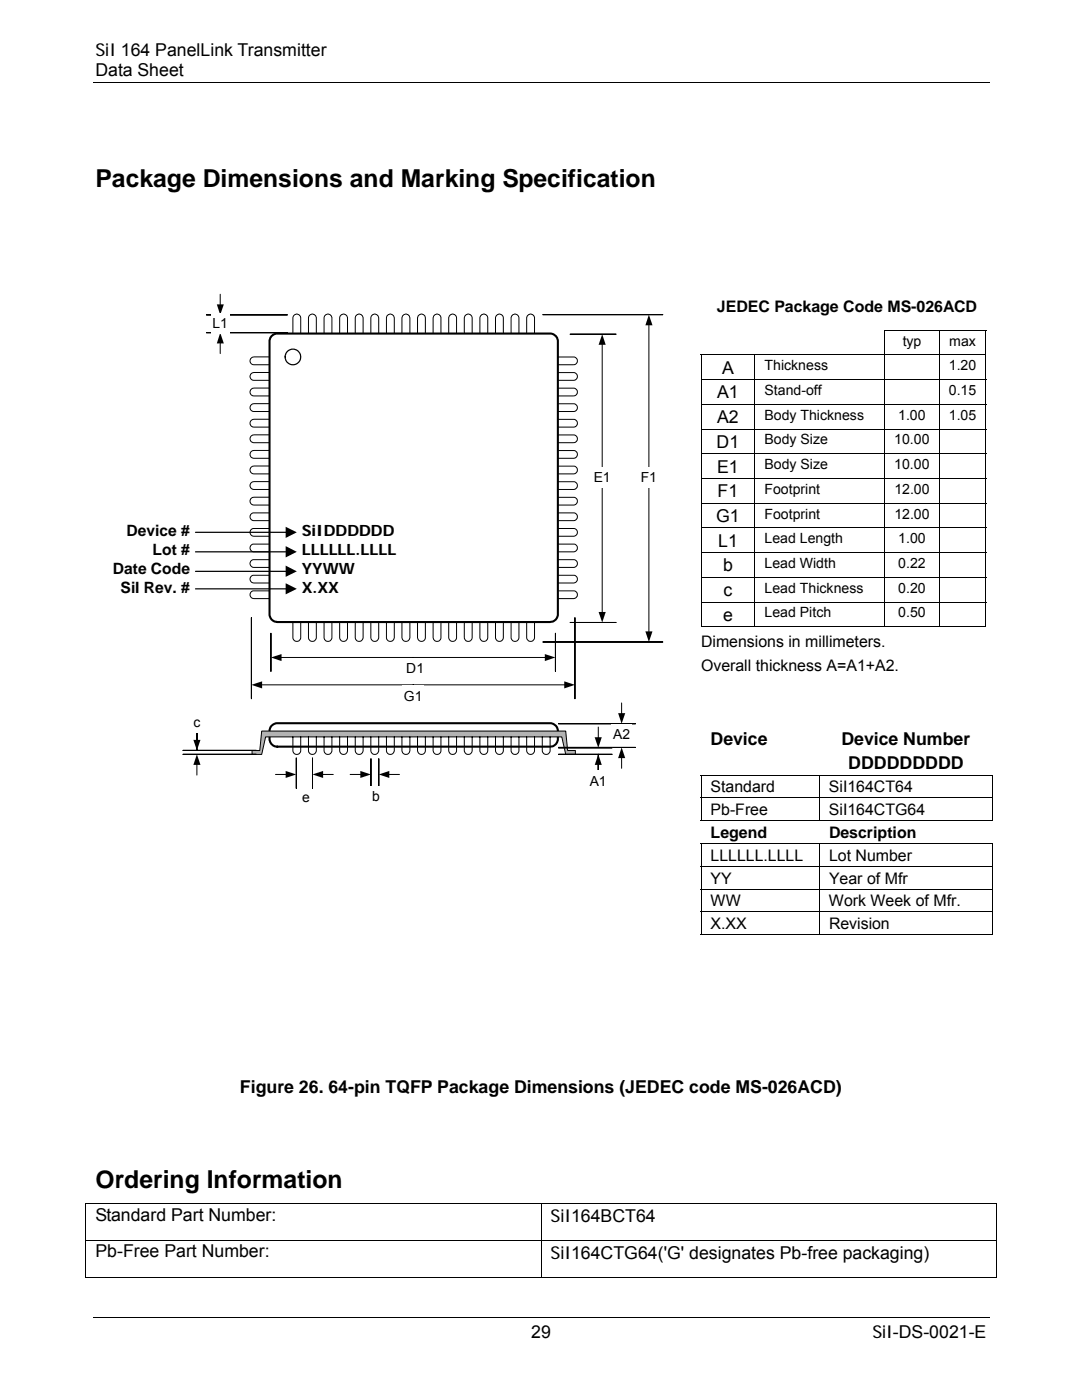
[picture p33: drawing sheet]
<svg xmlns="http://www.w3.org/2000/svg" width="216mm" height="279mm" viewBox="0 0 216 279" stroke-linecap="round" stroke-linejoin="round" font-family="sans-serif">
<defs><g id="words">
<g font-size="4.9">
<text x="19" y="37.4">Package Dimensions and Marking Specification</text>
<text x="19" y="237">Ordering Information</text>
</g>
<g font-size="3.5">
<text x="19" y="11.2">SiI 164 PanelLink Transmitter</text>
<text x="19" y="15.2">Data Sheet</text>
<text x="144.1" y="74.6">A</text>
<text x="143.1" y="79.5">A1</text>
<text x="143" y="89.4">D1</text>
<text x="143.1" y="84.4">A2</text>
<text x="143.1" y="94.3">E1</text>
<text x="143.2" y="99.2">F1</text>
<text x="142.9" y="104.2">G1</text>
<text x="143.3" y="109.1">L1</text>
<text x="144.3" y="114">b</text>
<text x="144.4" y="119">c</text>
<text x="144.3" y="123.9">e</text>
<text x="141.8" y="148.7">Device</text>
<text x="167.9" y="148.7">Device Number</text>
<text x="169.2" y="153.5">DDDDDDDDD</text>
<text x="47.9" y="218.1">Figure 26. 64-pin TQFP Package Dimensions (JEDEC code MS-026ACD)</text>
<text x="19" y="243.6">Standard Part Number:</text>
<text x="109.9" y="243.9">SiI164BCT64</text>
<text x="19" y="251">Pb-Free Part Number:</text>
<text x="109.9" y="251.2">SiI164CTG64('G' designates Pb-free packaging)</text>
<text x="106" y="266.9">29</text>
<text x="174.1" y="266.9">SiI-DS-0021-E</text>
</g>
<g font-size="3.2">
<text x="143.1" y="62.3">JEDEC Package Code MS-026ACD</text>
<text x="139.9" y="129.2">Dimensions in millimeters.</text>
<text x="139.9" y="133.9">Overall thickness A=A1+A2.</text>
<text x="141.8" y="158.1">Standard</text>
<text x="165.4" y="158.1">SiI164CT64</text>
<text x="141.8" y="162.6">Pb-Free</text>
<text x="141.8" y="167.3">Legend</text>
<text x="165.4" y="162.6">SiI164CTG64</text>
<text x="165.4" y="167.3">Description</text>
<text x="141.8" y="171.8">LLLLLL.LLLL</text>
<text x="165.4" y="171.8">Lot Number</text>
<text x="141.8" y="176.3">YY</text>
<text x="165.4" y="176.3">Year of Mfr</text>
<text x="141.8" y="180.9">WW</text>
<text x="141.8" y="185.4">X.XX</text>
<text x="165.4" y="180.9">Work Week of Mfr.</text>
<text x="165.4" y="185.4">Revision</text>
</g>
<g font-size="3.1">
<text x="25.3" y="107">Device #</text>
<text x="60.2" y="107">SiIDDDDDD</text>
<text x="30.4" y="110.8">Lot #</text>
<text x="60.2" y="110.8">LLLLLL.LLLL</text>
<text x="22.5" y="114.5">Date Code</text>
<text x="24.1" y="118.3">SiI Rev. #</text>
<text x="60.2" y="114.5">YYWW</text>
<text x="60.2" y="118.3">X.XX</text>
</g>
<g font-size="2.8">
<text x="42.4" y="65.5">L1</text>
<text x="180.1" y="69">typ</text>
<text x="189.4" y="69">max</text>
<text x="152.5" y="73.9">Thickness</text>
<text x="189.3" y="73.9">1.20</text>
<text x="152.5" y="78.8">Stand-off</text>
<text x="152.5" y="83.8">Body Thickness</text>
<text x="179.2" y="83.8">1.00</text>
<text x="189.3" y="83.8">1.05</text>
<text x="189.3" y="78.8">0.15</text>
<text x="152.5" y="88.7">Body Size</text>
<text x="178.4" y="88.7">10.00</text>
<text x="152.5" y="93.6">Body Size</text>
<text x="178.4" y="93.6">10.00</text>
<text x="118.5" y="96.3">E1</text>
<text x="127.9" y="96.3">F1</text>
<text x="152.5" y="98.6">Footprint</text>
<text x="178.5" y="98.6">12.00</text>
<text x="152.5" y="103.5">Footprint</text>
<text x="178.5" y="103.5">12.00</text>
<text x="152.5" y="108.4">Lead Length</text>
<text x="152.5" y="113.3">Lead Width</text>
<text x="179.2" y="113.3">0.22</text>
<text x="179.2" y="108.4">1.00</text>
<text x="152.5" y="118.3">Lead Thickness</text>
<text x="179.2" y="118.3">0.20</text>
<text x="152.5" y="123.2">Lead Pitch</text>
<text x="179.2" y="123.2">0.50</text>
<text x="81.1" y="134.4">D1</text>
<text x="80.6" y="139.8">G1</text>
<text x="38.6" y="145.1">c</text>
<text x="122.4" y="147.6">A2</text>
<text x="60.3" y="160">e</text>
<text x="74.3" y="159.9">b</text>
<text x="117.7" y="156.8">A1</text>
</g>
</g></defs>
<path d="M18.5 16.4h178.9M18.5 263h178.9" fill="none" stroke="#000" stroke-width=".2"/>
<path d="M54.1 67.1l.5-.3 .6-.2h54.7l1 .4 .2 .4 .2 .6v54.7l-.4 1-.5 .3-.6 .1h-54.5l-.6-.1-.5-.3-.4-1v-54.7z" fill-rule="evenodd" fill="#fff"/>
<path d="M54.1 67.1l.5-.3 .6-.2h54.7l1 .4 .2 .4 .2 .6v54.7l-.4 1-.5 .3-.6 .1h-54.5l-.6-.1-.5-.3-.4-1v-54.7z" fill="none" stroke="#000" stroke-width=".42"/>
<path d="M58.4 66.6v-3.2a.79 .79 0 0 1 .8-.7 .79 .79 0 0 1 .8 .7v3.2" fill="none" stroke="#000" stroke-width=".2"/>
<path d="M54.2 144.8l1-.5h54.7l.7 .3 .5 .5 .2 .6v1.9l-.4 .9-.5 .4-.6 .1h-54.5l-.8-.2-.5-.6-.2-.4v-2.2z" fill-rule="evenodd" fill="#fff"/>
<path d="M54.2 144.8l1-.5h54.7l.7 .3 .5 .5 .2 .6v1.9l-.4 .9-.5 .4-.6 .1h-54.5l-.8-.2-.5-.6-.2-.4v-2.2z" fill="none" stroke="#000" stroke-width=".42"/>
<g fill="none" stroke="#000" stroke-width=".2">
<path d="M53.8 71.2h-3.1a.78 .78 0 0 0-.8 .8 .78 .78 0 0 0 .7 .8h3.2M53.8 74.3h-3.1a.78 .78 0 0 0-.8 .8 .78 .78 0 0 0 .7 .8h3.2M53.8 77.4h-3.1a.78 .78 0 0 0-.8 .8 .78 .78 0 0 0 .7 .8h3.2M61.6 66.6v-3.2a.79 .79 0 0 1 .7-.7 .79 .79 0 0 1 .8 .7v3.2M64.7 66.6v-3.2a.79 .79 0 0 1 .7-.7 .79 .79 0 0 1 .8 .7v3.2M67.8 66.6v-3.2a.79 .79 0 0 1 .8-.7 .79 .79 0 0 1 .7 .7v3.2M70.9 66.6v-3.2a.79 .79 0 0 1 .8-.7 .79 .79 0 0 1 .8 .7v3.2M74 66.6v-3.2a.79 .79 0 0 1 .8-.7 .79 .79 0 0 1 .8 .7v3.2M77.1 66.6v-3.2a.79 .79 0 0 1 .8-.7 .79 .79 0 0 1 .8 .7v3.2M80.2 66.6v-3.2a.8 .8 0 0 1 .8-.7 .8 .8 0 0 1 .8 .7v3.2M83.3 66.6v-3.2a.79 .79 0 0 1 .8-.7 .79 .79 0 0 1 .8 .7v3.2M86.4 66.6v-3.2a.79 .79 0 0 1 .8-.7 .79 .79 0 0 1 .8 .7v3.2"/>
<path d="M89.5 66.6v-3.2a.79 .79 0 0 1 .8-.7 .79 .79 0 0 1 .8 .7v3.2M92.6 66.6v-3.2a.79 .79 0 0 1 .8-.7 .79 .79 0 0 1 .8 .7v3.2M95.8 66.6v-3.2a.79 .79 0 0 1 .7-.7 .79 .79 0 0 1 .8 .7v3.2M98.9 66.6v-3.2a.79 .79 0 0 1 .8-.7 .79 .79 0 0 1 .7 .7v3.2M102 66.6v-3.2a.79 .79 0 0 1 .8-.7 .79 .79 0 0 1 .7 .7v3.2M105.1 66.6v-3.2a.79 .79 0 0 1 .8-.7 .79 .79 0 0 1 .8 .7v3.2M111.3 71.2h3.3a.78 .78 0 0 1 .6 .9 .78 .78 0 0 1-.7 .7h-3.2M111.3 74.4h3.3a.78 .78 0 0 1 .6 .8 .78 .78 0 0 1-.7 .7h-3.2M111.3 77.5h3.3a.78 .78 0 0 1 .6 .8 .78 .78 0 0 1-.7 .7h-3.2M53.8 80.6h-3.1a.78 .78 0 0 0-.8 .7 .78 .78 0 0 0 .7 .8h3.2M53.8 83.7h-3.1a.78 .78 0 0 0-.8 .7 .78 .78 0 0 0 .7 .8h3.2M53.8 86.8h-3.1a.78 .78 0 0 0-.8 .7 .78 .78 0 0 0 .7 .8h3.2"/>
<path d="M53.8 89.9h-3.1a.78 .78 0 0 0-.8 .7 .78 .78 0 0 0 .7 .9h3.2M53.8 93h-3.1a.78 .78 0 0 0-.8 .8 .78 .78 0 0 0 .7 .8h3.2M53.8 96.1h-3.1a.78 .78 0 0 0-.8 .8 .78 .78 0 0 0 .7 .8h3.2M53.8 99.2h-3.1a.78 .78 0 0 0-.8 .8 .78 .78 0 0 0 .7 .8h3.2M111.3 80.6h3.3a.78 .78 0 0 1 .6 .8 .78 .78 0 0 1-.7 .7h-3.2M111.3 83.7h3.3a.78 .78 0 0 1 .6 .8 .78 .78 0 0 1-.7 .7h-3.2M111.3 86.8h3.3a.78 .78 0 0 1 .6 .8 .78 .78 0 0 1-.7 .7h-3.2M111.3 89.9h3.3a.78 .78 0 0 1 .6 .8 .78 .78 0 0 1-.7 .8h-3.2M111.3 93h3.3a.78 .78 0 0 1 .6 .8 .78 .78 0 0 1-.7 .8h-3.2M111.3 96.1h3.3a.78 .78 0 0 1 .6 .8 .78 .78 0 0 1-.7 .8h-3.2M111.3 99.3h3.3a.78 .78 0 0 1 .6 .8 .78 .78 0 0 1-.7 .7h-3.2M53.8 102.4h-3.3a.78 .78 0 0 0-.6 .8 .78 .78 0 0 0 .7 .7h3.2"/>
<path d="M53.8 105.5h-3.3a.78 .78 0 0 0-.6 .8 .78 .78 0 0 0 .7 .7h3.2M53.8 108.6h-3.3a.78 .78 0 0 0-.6 .8 .78 .78 0 0 0 .7 .7h3.2M53.8 111.7h-3.3a.78 .78 0 0 0-.6 .8 .78 .78 0 0 0 .7 .7h3.2M53.8 114.8h-3.3a.78 .78 0 0 0-.6 .8 .78 .78 0 0 0 .7 .8h3.2M53.8 117.9h-3.3a.78 .78 0 0 0-.6 .8 .78 .78 0 0 0 .7 .8h3.2M111.3 102.4h3.3a.78 .78 0 0 1 .6 .8 .78 .78 0 0 1-.7 .7h-3.2M111.3 105.5h3.3a.77 .77 0 0 1 .5 1.2l-.6 .3h-3.2M111.3 108.6h3.3a.77 .77 0 0 1 .5 1.2l-.6 .3h-3.2M111.3 111.7h3.3a.78 .78 0 0 1 .6 .8 .78 .78 0 0 1-.7 .7h-3.2M111.3 114.8h3.1a.77 .77 0 0 1 .8 .7 .77 .77 0 0 1-.7 .9h-3.2M111.3 117.9l3.4 .1a.74 .74 0 0 1 .5 .9l-.3 .4-.4 .2h-3.2M58.4 124.1v3.2l.2 .4a.72 .72 0 0 0 .8 .3l.3-.1 .3-.6v-3.2"/>
<path d="M61.6 124.1v3.2l.1 .4a.72 .72 0 0 0 .8 .3l.3-.1 .3-.6v-3.2M64.7 124.1v3.2l.1 .4a.72 .72 0 0 0 .9 .3l.2-.1 .3-.6v-3.2M67.8 124.1v3.2l.1 .4a.72 .72 0 0 0 .9 .3l.2-.1 .3-.6v-3.2M70.9 124.1v3.2l.1 .4a.72 .72 0 0 0 .9 .3l.2-.1 .4-.6v-3.2M74 124.1v3.2l.1 .4a.72 .72 0 0 0 .9 .3l.5-.4 .1-.3v-3.2M77.1 124.1v3.2l.1 .4a.76 .76 0 0 0 .8 .3 .76 .76 0 0 0 .6-.5l.1-3.4M80.2 124.1v3.2l.1 .4a.77 .77 0 0 0 1.4-.2l.1-3.4M83.3 124.1v3.2l.2 .4a.77 .77 0 0 0 1.3-.2l.1-3.4M86.4 124.1v3.2l.2 .4a.74 .74 0 0 0 .8 .3l.5-.4 .1-.3v-3.2M89.5 124.1v3.2l.2 .4a.74 .74 0 0 0 .9 .3l.4-.4 .1-.3v-3.2M92.6 124.1v3.2l.2 .4a.74 .74 0 0 0 .9 .3l.4-.4 .1-.3v-3.2M95.8 124.1v3.2l.1 .4a.74 .74 0 0 0 .9 .3l.4-.4 .1-.3v-3.2"/>
<path d="M98.9 124.1v3.2l.1 .4a.74 .74 0 0 0 .9 .3l.5-.4v-.3v-3.2M102 124.1v3.2l.1 .4a.72 .72 0 0 0 .9 .3l.3-.2 .2-.5v-3.2M105.1 124.1v3.2l.1 .4a.72 .72 0 0 0 .9 .3l.2-.1 .4-.6v-3.2"/>
</g>
<path d="M52.2 145.9h60.7l.4 3.9h1.5v.8h-1.9l-.8-3.5h-59.1l-.8 3.5h-1.9v-.8h1.5z" fill-rule="evenodd" fill="#b3b3b3"/>
<g fill="none" stroke="#000" stroke-width=".2">
<path d="M52.2 145.9h60.7l.4 3.9h1.5v.8h-1.9l-.8-3.5h-59.1l-.8 3.5h-1.9v-.8h1.5zM58.4 147.1v2.8a.79 .79 0 0 0 .8 .7 .79 .79 0 0 0 .8-.7v-2.8M61.6 147.1v2.8a.79 .79 0 0 0 .7 .7 .79 .79 0 0 0 .8-.7v-2.8M64.7 147.1v2.8a.79 .79 0 0 0 .7 .7 .79 .79 0 0 0 .8-.7v-2.8M67.8 147.1v2.8a.79 .79 0 0 0 .8 .7 .79 .79 0 0 0 .7-.7v-2.8M70.9 147.1v2.8a.79 .79 0 0 0 .8 .7 .79 .79 0 0 0 .8-.7v-2.8M74 147.1v2.8a.79 .79 0 0 0 .8 .7 .79 .79 0 0 0 .8-.7v-2.8M77.1 147.1v2.8a.79 .79 0 0 0 .8 .7 .79 .79 0 0 0 .8-.7v-2.8M80.2 147.1v2.8a.8 .8 0 0 0 .8 .7 .8 .8 0 0 0 .8-.7v-2.8M83.3 147.1v2.8a.79 .79 0 0 0 .8 .7 .79 .79 0 0 0 .8-.7v-2.8M86.4 147.1v2.8a.79 .79 0 0 0 .8 .7 .79 .79 0 0 0 .8-.7v-2.8M89.5 147.1v2.8a.79 .79 0 0 0 .8 .7 .79 .79 0 0 0 .8-.7v-2.8"/>
<path d="M92.6 147.1v2.8a.79 .79 0 0 0 .8 .7 .79 .79 0 0 0 .8-.7v-2.8M95.8 147.1v2.8a.79 .79 0 0 0 .7 .7 .79 .79 0 0 0 .8-.7v-2.8M98.9 147.1v2.8a.79 .79 0 0 0 .8 .7 .79 .79 0 0 0 .7-.7v-2.8M102 147.1v2.8a.79 .79 0 0 0 .8 .7 .79 .79 0 0 0 .7-.7v-2.8M105.1 147.1v2.8a.79 .79 0 0 0 .8 .7 .79 .79 0 0 0 .8-.7v-2.8M108.2 147.1v2.8a.79 .79 0 0 0 .8 .7 .79 .79 0 0 0 .8-.7v-2.8"/>
</g>
<path d="M39 110.1h18.3M39 114h18.3M39 117.5h18.3M39 106.2h18.3" fill="none" stroke="#000" stroke-width=".24"/>
<path d="M57 109l2.2 1.1-2.2 1.2zM57 112.9l2.2 1.1-2.2 1.1zM57 116.4l2.2 1.1-2.2 1.1zM57 105.1l2.2 1.1-2.2 1.2z" fill="#000"/>
<circle cx="58.4" cy="71.2" r="1.55" fill="#fff"/>
<circle cx="58.4" cy="71.2" r="1.55" fill="none" stroke="#000" stroke-width=".24"/>
<path d="M113.8 66.7h9.1zM113.8 124.2h9.1z" fill-rule="evenodd" fill="#fff"/>
<path d="M120.2 68.6v53.7M122.9 66.7h-9.1h9.1M122.9 124.2h-9.1h9.1" fill="none" stroke="#000" stroke-width=".2"/>
<path d="M120.2 66.7l.7 2.1h-1.5zM119.4 122.1h1.5l-.7 2.1z" fill="#000"/>
<path d="M118.1 93.2h4.1v4.1h-4.1z" fill="#fff"/>
<path d="M108.3 62.8h23.9zM108.3 128.1h23.9z" fill-rule="evenodd" fill="#fff"/>
<path d="M129.5 64.7v61.5M132.2 62.8h-23.9h23.9M132.2 128.1h-23.9h23.9" fill="none" stroke="#000" stroke-width=".2"/>
<path d="M129.5 62.8l.7 2.1h-1.4zM128.8 126h1.4l-.7 2.1z" fill="#000"/>
<path d="M127.5 93.2h3.9v4.1h-3.9z" fill="#fff"/>
<path d="M110.8 126.4v7.6zM54.1 126.4v7.6z" fill-rule="evenodd" fill="#fff"/>
<path d="M54.1 134v-7.6v7.6M56 131.2h52.9M110.8 134v-7.6v7.6" fill="none" stroke="#000" stroke-width=".2"/>
<path d="M54.1 131.2l2.1-.7v1.4zM108.7 130.5l2.1 .7-2.1 .7z" fill="#000"/>
<path d="M80.7 131.4h4.2v4h-4.2z" fill="#fff"/>
<path d="M114.7 123.3v16.1zM50.2 123.3v16.1z" fill-rule="evenodd" fill="#fff"/>
<path d="M50.2 139.4v-16.1v16.1M52.1 136.7h60.7M114.7 139.4v-16.1v16.1" fill="none" stroke="#000" stroke-width=".2"/>
<path d="M50.2 136.7l2.1-.7v1.4zM112.6 136l2.1 .7-2.1 .7z" fill="#000"/>
<path d="M80.3 136.8h4.3v4h-4.3z" fill="#fff"/>
<path d="M111.4 144.4h15.4zM111.4 149.2h15.4z" fill-rule="evenodd" fill="#fff"/>
<path d="M124 140.3v2.2M124 151.1v2.2M126.8 144.4h-15.4h15.4M126.8 149.2h-15.4h15.4" fill="none" stroke="#000" stroke-width=".2"/>
<path d="M124 149.2l.8 2.1h-1.5zM123.3 142.3h1.5l-.8 2.1z" fill="#000"/>
<path d="M122 144.5h4.1v4h-4.1z" fill="#fff"/>
<path d="M111.4 150.5h10.7zM111.4 149.2h10.7zM119.4 150.5v5.5z" fill-rule="evenodd" fill="#fff"/>
<path d="M119.4 156v-5.5v5.5M119.4 145.1v2.2M119.4 152.5v2.2M122.1 150.5h-10.7h10.7M122.1 149.2h-10.7h10.7" fill="none" stroke="#000" stroke-width=".2"/>
<path d="M119.4 150.5l.7 2.2h-1.4zM118.7 147.1h1.4l-.7 2.1z" fill="#000"/>
<path d="M117.3 153.8h4.1v4h-4.1z" fill="#fff"/>
<path d="M62.4 151.3v6zM59.1 151.3v6z" fill-rule="evenodd" fill="#fff"/>
<path d="M55 154.6h2.2M59.1 157.3v-6v6M62.4 157.3v-6v6M64.3 154.6h2.2" fill="none" stroke="#000" stroke-width=".2"/>
<path d="M57 153.9l2.1 .7-2.1 .7zM62.4 154.6l2.1-.7v1.4z" fill="#000"/>
<path d="M60 157h2.2v4h-2.2z" fill="#fff"/>
<path d="M75.6 151.4v5.9zM74 151.4v5.9z" fill-rule="evenodd" fill="#fff"/>
<path d="M69.9 154.6h2.2M74 157.3v-5.9v5.9M75.6 157.3v-5.9v5.9M77.5 154.6h2.2" fill="none" stroke="#000" stroke-width=".2"/>
<path d="M71.9 153.9l2.1 .7-2.1 .7zM75.6 154.6l2.1-.7v1.4z" fill="#000"/>
<path d="M73.9 156.9h2.3v4h-2.3z" fill="#fff"/>
<path d="M41.2 66.4h16.1zM41.2 62.8h16.1z" fill-rule="evenodd" fill="#fff"/>
<path d="M43.9 58.7v2.2M41.2 66.4h16.1h-16.1M41.2 62.8h16.1h-16.1M43.9 68.4v2.2" fill="none" stroke="#000" stroke-width=".2"/>
<path d="M43.9 66.4l.8 2.1h-1.4zM43.3 60.7h1.4l-.8 2.1z" fill="#000"/>
<path d="M42.1 62.5h3.7v4h-3.7z" fill="#fff"/>
<path d="M36.5 149.8h14.6zM36.5 150.5h14.6zM39.3 144.3v5.5z" fill-rule="evenodd" fill="#fff"/>
<path d="M36.5 149.8h14.6h-14.6M36.5 150.5h14.6h-14.6M39.3 144.3v5.5v-5.5M39.3 145.6v2.2M39.3 152.5v2.2" fill="none" stroke="#000" stroke-width=".2"/>
<path d="M39.3 150.5l.7 2.2h-1.4zM38.6 147.7h1.4l-.7 2.1z" fill="#000"/>
<path d="M38.3 142.1h2v4h-2z" fill="#fff"/>
<path d="M176.5 65.8h.1v.2h-.1zM196.7 65.8h.1v.2h-.1zM196.7 125h.1v.2h-.1zM198 154.6h.1v.2h-.1zM198 163.7h.1v.2h-.1zM198 168.3h.1v.2h-.1zM198 186.4h.1v.2h-.1zM17.1 240.2h.1v.2h-.1zM198.7 240.2h.1v.2h-.1zM198.7 254.8h.1v.2h-.1z" fill="#000"/>
<g fill="none" stroke="#000" stroke-width=".2">
<path d="M139.8 70.8h57M139.8 75.8h57M139.9 70.9v4.8M139.9 75.9v4.7M150.6 70.9v4.8M150.6 75.9v4.7M176.5 65.9h20.3M176.6 66v4.8M176.6 70.9v4.8M176.6 75.9v4.7M187.4 66v4.8M187.4 70.9v4.8"/>
<path d="M187.4 75.9v4.7M196.7 66v4.8M196.7 70.9v4.8M196.7 75.9v4.7M139.8 80.7h57M139.8 85.6h57M139.8 90.6h57M139.8 95.5h57M139.9 80.8v4.8M139.9 85.7v4.8M139.9 90.7v4.7M139.9 95.6v4.8"/>
<path d="M150.6 80.8v4.8M150.6 85.7v4.8M150.6 90.7v4.7M150.6 95.6v4.8M176.6 80.8v4.8M176.6 85.7v4.8M176.6 90.7v4.7M176.6 95.6v4.8M187.4 80.8v4.8M187.4 85.7v4.8M187.4 90.7v4.7M187.4 95.6v4.8"/>
<path d="M196.7 80.8v4.8M196.7 85.7v4.8M196.7 90.7v4.7M196.7 95.6v4.8M139.8 100.4h57M139.8 105.4h57M139.8 110.3h57M139.8 115.2h57M139.9 100.5v4.8M139.9 105.5v4.7M139.9 110.4v4.7M139.9 115.3v4.8"/>
<path d="M150.6 100.5v4.8M150.6 105.5v4.7M150.6 110.4v4.7M150.6 115.3v4.8M176.6 100.5v4.8M176.6 105.5v4.7M176.6 110.4v4.7M176.6 115.3v4.8M187.4 100.5v4.8M187.4 105.5v4.7M187.4 110.4v4.7M187.4 115.3v4.8"/>
<path d="M196.7 100.5v4.8M196.7 105.5v4.7M196.7 110.4v4.7M196.7 115.3v4.8M139.8 120.2h57M139.8 125.1h10.8M139.9 120.2v5M150.6 120.2v5M150.7 125.1h25.8M176.6 120.2v5M176.6 125.1h10.7M187.4 120.2v5"/>
<path d="M187.5 125.1h9.2M196.7 120.2v5M139.8 154.7h58.3M139.8 159.2h58.3M139.9 154.8v4.4M139.9 159.3v4.4M163.5 154.8v4.4M163.5 159.3v4.4M198 154.8v4.4M198 159.3v4.4M139.8 163.8h58.3M139.8 168.4h58.3"/>
<path d="M139.8 172.9h58.3M139.8 177.5h58.3M139.9 168.5v4.3M139.9 173v4.4M139.9 177.5v4.4M163.5 168.5v4.3M163.5 173v4.4M163.5 177.5v4.4M198 168.5v4.3M198 173v4.4M198 177.5v4.4M139.8 182h58.3"/>
<path d="M139.8 186.5h23.6M139.9 182.1v4.5M163.5 182.1v4.5M163.6 186.5h34.4M198 182.1v4.5M17.1 240.3h181.7M17.1 247.6h181.7M17.1 254.9h90.8M17.1 240.4v7.1M17.1 247.7v7.3M107.9 240.4v7.1M107.9 247.7v7.3"/>
<path d="M108 254.9h90.7M198.8 240.4v7.1M198.8 247.7v7.3"/>
</g>
<use href="#words"/>
</svg>
